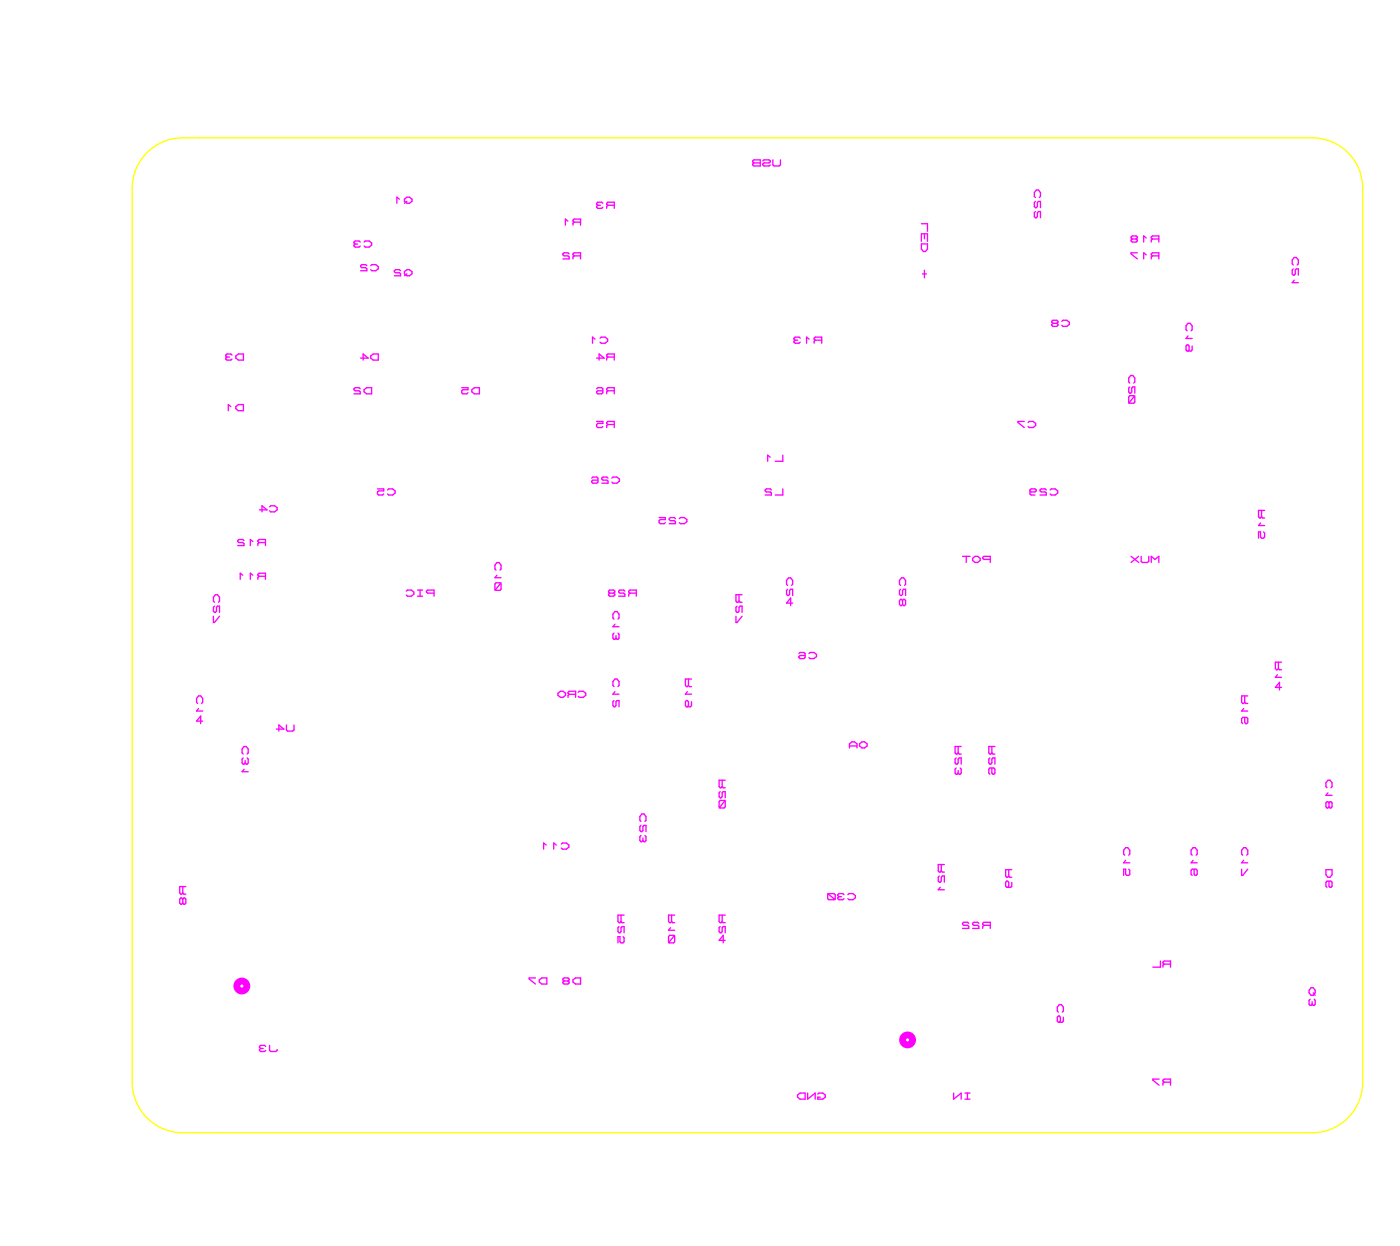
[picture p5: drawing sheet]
<svg xmlns="http://www.w3.org/2000/svg" width="105mm" height="94mm" viewBox="0 0 105 94" stroke-linecap="round" stroke-linejoin="round" font-family="sans-serif">
<g fill="none" stroke="#f0f" stroke-width=".1">
<path d="M26.8 18.4l-.1 .1 .1 .1 .3-.1M26.8 18.4h.1M27.1 18.2l-.3-.1-.1 .1 .1 .2M27.4 18.2l.4-.1 .2 .2v.2l-.2 .1-.4-.1M30.1 15l-.2-.2v.5M30.5 15l.2-.2h.1l.2 .2v.2l-.2 .1h-.1l-.2-.1zM30.7 15.2l-.2 .1M42.8 16.6l-.2-.1v.5M42.9 19.1l-.4-.1-.1 .2 .4 .1 .1 .2h-.5M43.3 19.3l-.1-.1 .1-.2h.4v.5M43.3 19.3h.4M43.3 16.7l-.1-.1 .1-.1h.4v.5"/>
<path d="M43.3 16.7l-.1 .3M43.3 19.3l-.1 .2M43.3 16.7h.4M45 15.5h.2M45 15.5h-.1l.1 .2 .4-.1M45.4 15.3l-.4-.1-.1 .1 .1 .2M45.8 15.5l-.1-.1 .1-.2h.5v.5M45.8 15.5l-.1 .2M45.8 15.5h.5M56.7 12.1l.1-.1h.5v.5h-.5l-.1-.1 .1-.1zM56.8 12.3h.5M57.5 12.1l.1-.1h.3l.1 .1-.1 .2h-.3h-.1l.1 .2h.3l.1-.1"/>
<path d="M58.2 12v.4l.1 .1h.4l.1-.1v-.4M69.4 16.8h.5v.6M69.4 18.2v-.6h.5v.6M69.4 18.4h.5v.3l-.2 .2h-.1l-.2-.2zM69.6 17.6v.4M78 14.9l-.1-.4 .2-.2h.1l.2 .2-.1 .4M78 15.2l-.1 .3 .2 .1 .1-.3 .2-.1v.4M78 15.9l-.1 .4 .2 .1 .1-.4 .2-.1v.5M85.3 18l-.1-.1 .1-.1h.3h.1l-.1 .2M85.3 18h.3M85.3 18l-.1 .1 .1 .1h.3l.1-.1-.1-.1M85.7 19h-.5l.5 .5"/>
<path d="M86.4 17.9l-.2-.1v.4M86.4 19.2l-.2-.2v.5M86.8 18l-.1-.1 .1-.1h.5v.4M86.8 19.3l-.1-.1 .1-.2h.5v.5M86.8 18l-.1 .2M86.8 19.3l-.1 .2M86.8 18h.5M86.8 19.3h.5M97.4 20v-.4l.1-.2h.2l.1 .2-.1 .4M17.1 26.9l-.1 .1 .1 .1 .4-.1M17.1 26.9h.2M17.4 30.6l-.2-.1v.4"/>
<path d="M17.5 26.7h-.4h-.1l.1 .2M17.8 26.8l.2-.1h.3v.4h-.3l-.2-.1zM17.8 30.6l.2-.1h.3v.4h-.3l-.2-.1zM19.5 38.4h.6l-.4-.3v.4M20.3 38.2l.4-.1 .2 .1v.2l-.2 .1h-.4M27.1 29.3l-.3-.1-.1 .1 .3 .1 .1 .3h-.4M27.2 27h.5l-.3-.3v.4M27.4 29.3l.2-.1h.4v.5h-.4l-.2-.2zM27.6 20l-.3-.1-.1 .2 .3 .1 .1 .2h-.4M27.9 26.8l.2-.1h.4v.4h-.4l-.2-.1zM27.9 20l.4-.1 .2 .2v.1l-.2 .2-.4-.1M28.4 36.8h.5v.2h-.4h-.1l.1 .3 .4-.1"/>
<path d="M29.2 36.9l.4-.1 .2 .2v.1l-.2 .2-.4-.1M30.2 20.4l-.4-.1-.1 .2h.4l.1 .3h-.5M30.5 20.5l.2-.2h.1l.2 .2v.1l-.2 .2h-.1l-.2-.2zM30.7 20.6l-.2 .2M34.8 29.2h.5v.1h-.4l-.1 .1 .1 .3 .4-.1M35.5 29.3l.2-.1h.4v.5h-.4l-.2-.2zM44.6 36l.1-.1 .3 .1v.3l-.3 .1-.1-.1 .1-.1h.3M44.8 25.5l-.2-.1v.4M44.9 31.7h.5v.2h-.4l-.1 .1 .1 .2 .4-.1M44.9 27h.6l-.4-.3v.4M44.9 29.3l.1-.1 .4 .1v.3l-.4 .1-.1-.1 .1-.2h.4M45.2 25.5l.4-.1 .2 .1v.2l-.2 .1h-.4"/>
<path d="M45.8 32l-.1-.1 .1-.2h.5v.5M45.8 26.9l-.1-.1 .1-.1h.5v.4M45.8 26.9h.5M45.8 29.4l-.1-.1 .1-.1h.5v.5M45.8 29.4h.5M45.8 26.9l-.1 .2M45.8 29.4l-.1 .3M45.8 32l-.1 .2M45.8 32h.5M45.8 36l-.4-.1-.1 .2 .4 .1 .1 .2h-.5M46.1 36l.4-.1 .2 .2v.1l-.2 .2-.4-.1M49.7 39h.4v.1h-.4v.1v.2h.4"/>
<path d="M50.9 39.1l-.4-.1-.1 .1 .4 .1 .1 .2h-.5M51.2 39.1l.4-.1 .1 .1v.2l-.1 .1h-.4M58 34.4l-.2-.1v.4M58.1 36.9l-.4-.1-.1 .2h.4l.1 .3h-.5M59 36.8v.5h-.6M59 34.3v.4h-.6M59.9 25.6h.2M59.9 25.6l-.1 .1 .1 .1h.4M60.3 25.5l-.4-.1-.1 .1 .1 .1M61 25.5l-.2-.1v.4M61.4 25.6l-.1-.1 .1-.1h.5v.4M61.4 25.6l-.1 .2"/>
<path d="M61.4 25.6h.5M69.5 20.6h.3M69.6 20.3v.6M77.2 31.7h-.5l.5 .5M77.5 31.8l.3-.1 .2 .2v.1l-.2 .2-.3-.1M77.6 37h.4h.1l-.1-.2-.4 .1v.3l.4 .1M78.8 36.9l-.4-.1v.2h.3l.1 .3h-.4M79.1 36.9l.4-.1 .2 .2v.1l-.2 .2-.4-.1M79.3 24.3l-.1 .1 .1 .2h.3l.1-.1-.1-.2M79.3 24.3h-.1l.1-.2h.3l.1 .1-.1 .1M79.3 24.3h.3M80 24.2l.4-.1 .2 .2v.1l-.2 .2-.4-.1"/>
<path d="M85.1 28.8l-.1-.3 .2-.2h.1l.2 .2-.1 .3M85.1 29.1l-.1 .4 .2 .1 .1-.4 .2-.1v.5M85.1 29.8h.3l.1 .1v.4l-.1 .1h-.3l-.1-.1v-.4zM85.5 29.8l-.5 .6M89.4 24.9v-.4l.1-.2h.2l.1 .2-.1 .4M89.5 25.3l-.1 .2h.4M89.8 26.1l-.1 .3h-.3v-.3v-.1l.2 .1-.1 .3M95 39.4l-.2 .2h.5M95 38.9l.3 .1M95 38.4v.5M95.3 38.4h-.5v.5l.1 .1 .1-.1M97.4 20.2v.4l.1 .1 .1-.4 .2-.1v.5"/>
<path d="M97.5 21.1l-.1 .2h.4M14.9 53l-.1-.4 .2-.2h.1l.2 .2-.1 .4M15 53.4l-.2 .1h.5M15.3 54.3h-.5l.3-.4v.6M16.1 46.4v.5l.4-.5M16.2 45.4l-.1-.4 .1-.2h.2l.1 .2v.4M16.2 45.6l-.1 .4 .1 .1 .1-.4 .2-.1v.5M18.3 43.3l-.2-.1v.4M18.3 56.8l-.1-.4 .2-.2h.1l.2 .2-.1 .4M18.3 57.1l-.1 .4h.1h.2M18.4 40.7l-.4-.1-.1 .2 .4 .1 .1 .2h-.5M18.4 57.9l-.2 .2h.5"/>
<path d="M18.5 57.3v.2M18.6 57.1l.1 .4h-.1h-.1M19 40.8l-.1-.2v.5M19 43.3l-.1-.1v.4M19.5 40.9l-.1-.1 .1-.2h.5v.5M19.5 43.4l-.1-.1 .1-.1h.5v.4M19.5 40.9l-.1 .2M19.5 43.4l-.1 .2M19.5 40.9h.5M19.5 43.4h.5M20.8 54.9h.6l-.4-.3v.5M21.6 54.6v.4l.1 .1h.3l.1-.1v-.4"/>
<path d="M30.6 44.5l.4-.1 .2 .2v.1l-.2 .2-.4-.1M31.5 44.4h.3M31.5 44.9h.3M31.6 44.4v.5M32.7 44.7h-.5l-.1-.2 .1-.1h.5v.5M37.4 42.9l-.1-.3 .1-.2h.2l.1 .2v.3M37.4 43.9h.3v.1v.4v.1h-.3l-.1-.1v-.4zM37.4 43.3l-.1 .2h.4M37.7 43.9l-.4 .6M42 52.2l.2-.1h.2l.2 .1v.2l-.2 .1h-.2l-.2-.1zM42.9 52.3l-.1-.1 .1-.1h.5v.4M42.9 52.3l-.1 .2"/>
<path d="M42.9 52.3h.5M43.6 52.1h.3l.2 .1v.2l-.2 .1-.3-.1M45.9 44.7l-.1-.1 .1-.2h.3l.1 .1-.1 .2M45.9 44.7h.3M45.9 44.7h-.1l.1 .2h.3l.1-.1-.1-.1M46.3 51.7l-.1-.4 .1-.2h.2l.1 .2v.4M46.3 52.8l-.1 .3 .1 .1 .1-.4h.2v.4M46.3 46.6l-.1-.4 .1-.1h.2l.1 .1v.4M46.3 47.7l-.1 .4h.1h.1M46.3 52.1l-.1 .2h.4M46.3 47l-.1 .2h.4M46.4 47.9v.2"/>
<path d="M46.6 47.7v.4h-.2M47.1 44.5l-.4-.1-.1 .2 .4 .1 .1 .2h-.5M47.5 44.7l-.1-.1 .1-.2h.4v.5M47.5 44.7h.4M47.5 44.7l-.1 .2M51.8 52.1l-.2 .2h.5M51.9 51.6l.2 .1M51.9 51.1v.5M52.1 51.1h-.5v.5l.1 .1 .2-.1M52.1 52.8l-.1 .4h-.3l-.1-.4h.1h.2l-.1 .4M54.3 59.6l-.1 .4 .1 .1 .1-.4 .2-.1v.5M54.4 58.8v.4"/>
<path d="M54.4 59.2l.2 .1M54.6 58.8h-.4v.4l.1 .1 .1-.1M55.4 46.4v.5l.5-.5M55.5 45.6l-.1 .4 .2 .1 .1-.4 .2-.1v.5M55.7 45.3l.2 .1M55.7 44.8v.5M55.9 44.8h-.5v.5l.1 .1 .2-.1M59.3 44.1v-.4l.1-.2h.2l.1 .2-.1 .4M59.3 44.4v.4h.1l.1-.3 .2-.1v.4M59.7 45.4h-.4l.3-.4v.6M60.2 49.2l.1-.1 .4 .1v.3l-.4 .1-.1-.1 .1-.1h.4M60.9 49.2l.4-.1 .2 .2v.1l-.2 .2-.4-.1"/>
<path d="M64 56.3v-.3l.2-.1h.2l.2 .1v.3M64 56.2h.6M64.8 56l.1-.1h.2l.2 .1v.2l-.2 .1h-.2l-.1-.1zM67.8 44.1v-.4l.1-.2h.2l.1 .2-.1 .4M67.8 44.4v.4h.1l.1-.3 .2-.1v.4M68 45.2l.1-.1 .1 .1v.3l-.1 .1-.1-.1M68 45.2l-.1-.1-.1 .1v.3v.1l.2-.1M68 45.2v.3M72 57.1v.4h.1l.1-.3 .2-.1v.4M72 57.8v.4v.1l.2-.1M72.2 56.7l.2 .1M72.2 56.2v.5"/>
<path d="M72.2 58v.2M72.3 57.8l.1 .4-.1 .1-.1-.1M72.4 56.2h-.4v.5v.1l.2-.1M72.5 41.9h.6M72.8 41.9v.5M73.3 42l.2-.1h.2l.1 .1v.2l-.1 .2h-.2l-.2-.2zM74.6 57.1l-.1 .4h.1l.1-.3 .3-.1v.4M74.6 42.1h-.5l-.1-.1 .1-.1h.5v.5M74.7 57.8v.4l.1 .1 .2-.1-.1-.4h-.3l-.1 .1 .1 .4M74.7 56.7l.3 .1M74.7 56.2v.5M75 56.2h-.5v.5l.1 .1 .1-.1"/>
<path d="M85.2 41.9l.6 .5M85.8 41.9l-.6 .5M86 41.9v.4l.1 .1h.3l.1-.1v-.4M86.7 42.4v-.5l.3 .2 .3-.2v.5M93.7 53.4l-.2 .1h.5M93.8 54v.4l.1 .1 .1-.1-.1-.4h-.3l-.1 .1 .1 .4M93.8 52.9l.2 .1M93.8 52.4v.5M94 52.4h-.5v.5l.1 .1 .2-.1M95.2 40.1l.1 .3-.3 .1v-.1v-.3h-.2v.4M96.2 50.8l-.1 .2h.4M96.3 50.3l.2 .1"/>
<path d="M96.3 49.9v.4M96.5 49.9h-.4v.4l.1 .1 .1-.1M96.5 51.8h-.4l.3-.4v.6M100 59.3l-.1-.4 .1-.1h.2l.2 .1-.1 .4M100 59.7l-.1 .2h.5M13.8 67.7l-.1-.1-.2 .1v.3l.1 .1 .2-.1M13.8 67.2l.2 .1M13.8 66.8v.4M13.8 67.7v.3M13.8 67.7v-.1l.2 .1v.3l-.1 .1-.1-.1M14 66.8h-.5v.4l.1 .1 .2-.1M19.6 79h-.1l.1 .2 .4-.1"/>
<path d="M19.6 79h.2M20 78.8l-.4-.1-.1 .1 .1 .2M20.3 78.7v.4l.1 .1h.4l.1-.2M40.3 73.6h-.4l.4 .5M40.6 73.8l.2-.2h.4v.5h-.4l-.2-.1zM41.1 63.6l-.1-.1v.4M41.9 63.6l-.2-.1v.4M42.3 63.6l.4-.1 .2 .1v.2l-.2 .1h-.4M42.5 73.9l-.1-.1 .1-.2h.3l.1 .1-.1 .2M42.5 73.9l-.1 .1 .1 .1h.3l.1-.1-.1-.1M42.5 73.9h.3M43.2 73.8l.2-.2h.3v.5h-.3l-.2-.1z"/>
<path d="M46.6 69.8v.4h.1l.1-.3 .2-.1v.4M46.8 69.4l.2 .1M46.8 68.9v.5M46.9 70.5l.1 .4-.2 .1-.1-.1v-.4h-.1v.5M47 68.9h-.4v.5v.1l.2-.1M48.3 61.9l-.1-.4 .2-.2h.1l.2 .2-.1 .4M48.3 62.2l-.1 .3 .2 .1v-.4h.3v.4M48.3 62.9l-.1 .4 .1 .1 .1-.1M48.4 63.1v.2M48.6 62.9l.1 .4-.1 .1-.2-.1M50.4 70.4h.3l.1 .1v.4l-.1 .1h-.3v-.1v-.4zM50.5 69.9l-.1 .2h.4"/>
<path d="M50.6 69.4l.2 .1M50.6 68.9v.5M50.8 68.9h-.4v.5v.1l.2-.1M50.8 70.4l-.4 .6M54.3 60.3h.3v.1v.4h-.3h-.1v-.4zM54.3 69.8l-.1 .4h.1l.1-.3 .2-.1v.4M54.4 69.4l.2 .1M54.4 68.9v.5M54.6 68.9h-.4v.5l.1 .1 .1-.1M54.6 70.8h-.4l.3-.4v.6M54.6 60.3l-.4 .5M62.4 67.4v-.1h.4l.1 .1v.3l-.1 .1h-.4v-.1z"/>
<path d="M62.4 67.3l.5 .5M63.2 67.5l-.1 .1 .1 .2 .4-.1M63.2 67.5h.2M63.6 67.4l-.4-.1-.1 .1 .1 .1M63.9 67.4l.4-.1 .1 .1v.2l-.1 .2-.4-.1M70.8 66l-.1 .3 .1 .1 .1-.3 .2-.1v.4M70.8 66.8l-.1 .2h.4M70.9 65.6l.2 .1M70.9 65.1v.5M71.1 65.1h-.4v.5l.1 .1 .1-.1M73 69.5h-.4l-.1 .1 .4 .1 .1 .2h-.5M73.7 69.5h-.3l-.1 .1 .4 .1v.2h-.4"/>
<path d="M74.1 69.7l-.1-.1 .1-.1h.5v.4M74.1 69.7l-.1 .2M74.1 69.7h.5M76 66l.2 .1M76 65.5v.5M76.2 65.5h-.4v.5v.1l.2-.1M76.2 66.4l-.1 .4h-.3v-.4h.2l-.1 .4M79.7 76.2v-.4l.1-.1h.2l.1 .1-.1 .4M80.1 76.6l-.1 .4h-.3v-.4v-.1l.2 .1-.1 .4M84.7 64.4v-.4l.1-.2h.2l.1 .2-.1 .4M84.8 64.8l-.1 .2h.4M85 65.5l.1 .3-.2 .1-.1-.1v-.3h-.1v.4"/>
<path d="M87.4 72.4v.4h-.5M87.7 72.6l-.1-.1 .1-.1h.5v.4M87.7 72.6l-.1 .2M87.7 72.6h.5M89.8 64.4l-.1-.4 .2-.2h.1l.2 .2-.1 .4M89.9 64.8l-.2 .2h.5M90 65.5v.3v.1l.2-.1-.1-.3h-.3h-.1l.1 .4M93.5 65.5v.4l.5-.4M93.6 64.4l-.1-.4 .2-.2h.2l.1 .2-.1 .4M93.7 64.8l-.2 .2h.5M98.7 75.2l-.1 .4 .1 .1 .2-.1M98.8 74.4h.1l.2 .2v.2l-.2 .2h-.1l-.2-.2v-.2z"/>
<path d="M98.9 75.4v.2M98.9 74.8l.2 .2M99 75.2l.1 .4-.1 .1-.1-.1M99.9 65.5h.5v.4l-.2 .2h-.2l-.1-.2zM100.1 60.5l-.1-.1-.1 .1v.3h.1h.1M100.1 66.4v.3l.1 .1 .2-.1-.1-.3h-.3h-.1l.1 .4M100.1 60.5l.1-.1 .2 .1v.3h-.1h-.2M100.1 60.5v.3M60.1 82.5l.2-.2h.4v.5h-.4l-.2-.2zM60.8 82.3v.5l.6-.5v.5M61.6 82.4l.4-.1 .2 .2v.1l-.2 .2h-.4v-.2h.2M71.8 82.3v.5l.6-.5v.5"/>
<path d="M72.7 82.3h.4M72.7 82.8h.4M72.9 82.3v.5M87.3 81.3h-.4l.4 .4M87.7 81.5l-.1-.1 .1-.1h.5v.4M87.7 81.5l-.1 .2M87.7 81.5h.5"/>
</g>
<g fill="none" stroke="#f0f" stroke-width=".51">
<circle cx="18.2" cy="74.3" r=".38"/>
<circle cx="68.4" cy="78.3" r=".38"/>
</g>
<path d="M11.1 11.5a3.8 3.8 0 0 1 2.7-1.1h85.1a3.8 3.8 0 0 1 3.8 3.8v67.3a3.8 3.8 0 0 1-3.8 3.8h-85.1a3.8 3.8 0 0 1-3.8-3.8v-67.3a3.8 3.8 0 0 1 1.1-2.7z" fill="none" stroke="#ff0" stroke-width=".1"/>
</svg>
